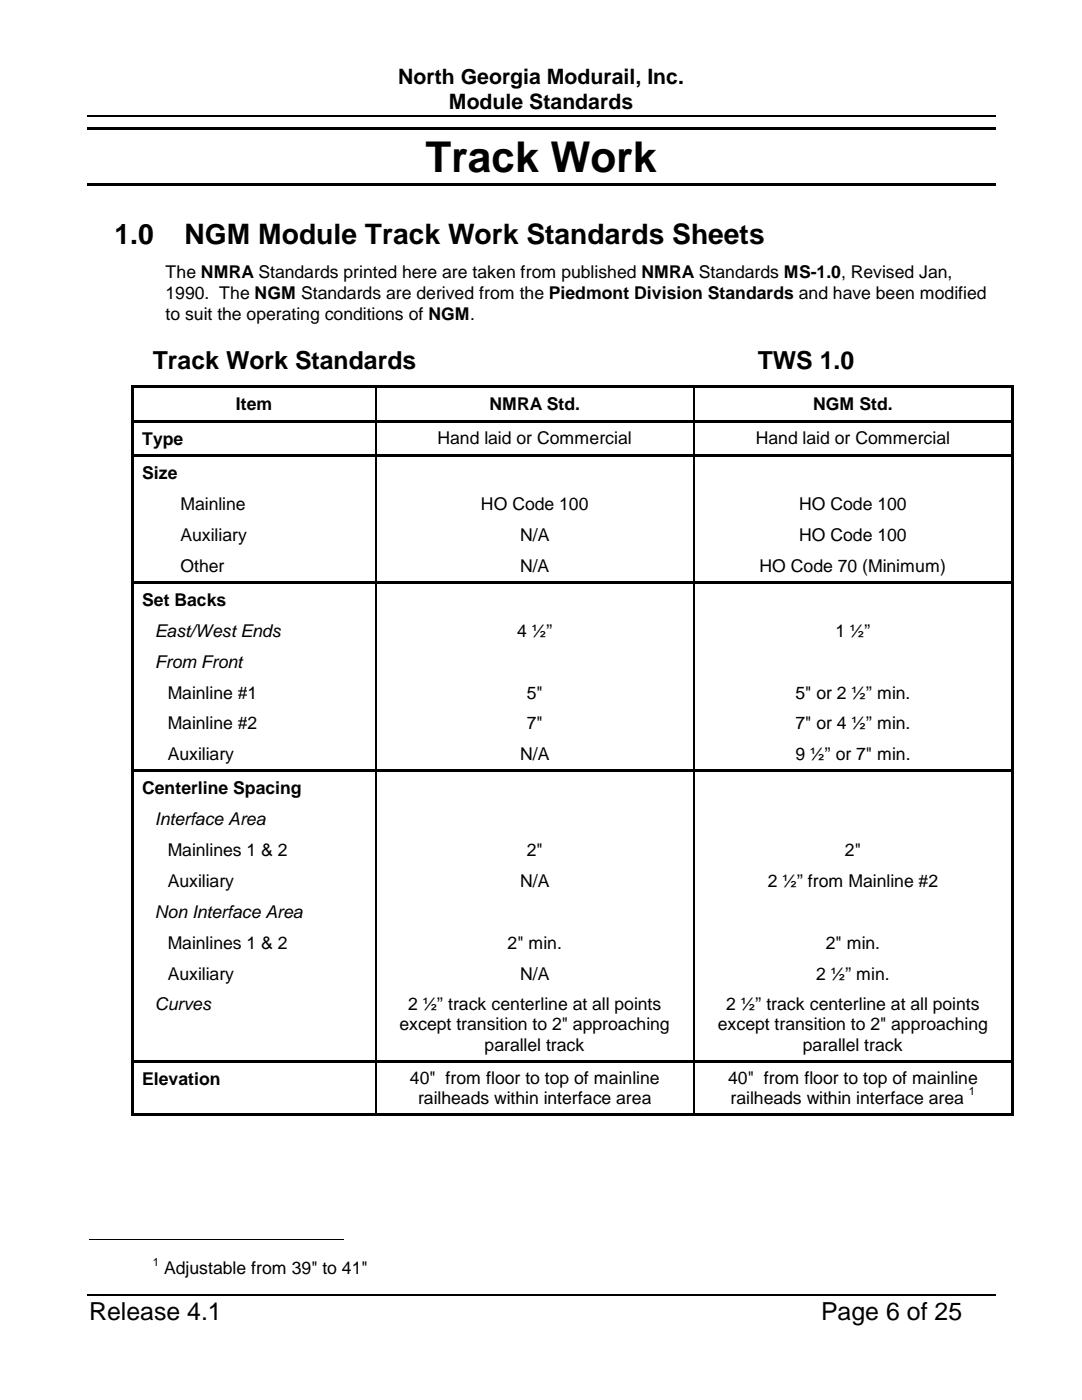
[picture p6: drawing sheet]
<svg xmlns="http://www.w3.org/2000/svg" width="216mm" height="279mm" viewBox="0 0 216 279" stroke-linecap="round" stroke-linejoin="round" font-family="sans-serif">
<defs><g id="words">
<text font-size="8.5" x="84.9" y="34.4">Track Work</text>
<g font-size="5.6">
<text x="22.9" y="48.8">1.0</text>
<text x="36.8" y="48.8">NGM Module Track Work Standards Sheets</text>
</g>
<g font-size="5">
<text x="30.5" y="73.7">Track Work Standards</text>
<text x="151.2" y="73.7">TWS 1.0</text>
<text x="17.8" y="263.5">Release 4.1</text>
<text x="163.8" y="263.5">Page 6 of 25</text>
</g>
<g font-size="4.2">
<text x="79.4" y="16.8">North Georgia Modurail, Inc.</text>
<text x="89.6" y="21.8">Module Standards</text>
</g>
<g font-size="3.5">
<text x="33" y="55.5">The NMRA Standards printed here are taken from published NMRA Standards MS-1.0, Revised Jan,</text>
<text x="33" y="59.7">1990. The NGM Standards are derived from the Piedmont Division Standards and have been modified</text>
<text x="33" y="63.9">to suit the operating conditions of NGM.</text>
<text x="47.1" y="81.9">Item</text>
<text x="97.6" y="81.9">NMRA Std.</text>
<text x="162.2" y="81.9">NGM Std.</text>
<text x="28.4" y="88.8">Type</text>
<text x="87.3" y="88.6">Hand laid or Commercial</text>
<text x="150.8" y="88.6">Hand laid or Commercial</text>
<text x="28.4" y="95.6">Size</text>
<text x="36" y="101.8">Mainline</text>
<text x="96" y="101.8">HO Code 100</text>
<text x="159.5" y="101.8">HO Code 100</text>
<text x="36" y="107.9">Auxiliary</text>
<text x="103.8" y="107.9">N/A</text>
<text x="159.5" y="107.9">HO Code 100</text>
<text x="36" y="114.1">Other</text>
<text x="103.8" y="114.1">N/A</text>
<text x="151.6" y="114.1">HO Code 70 (Minimum)</text>
<text x="28.4" y="120.9">Set Backs</text>
<text x="30.9" y="127.1">East/West Ends</text>
<text x="103.2" y="127.1">4 ½”</text>
<text x="166.7" y="127.1">1 ½”</text>
<text x="30.9" y="133.3">From Front</text>
<text x="33.5" y="139.4">Mainline #1</text>
<text x="105.1" y="139.4">5&quot;</text>
<text x="158.7" y="139.4">5&quot; or 2 ½” min.</text>
<text x="33.5" y="145.6">Mainline #2</text>
<text x="105.1" y="145.6">7&quot;</text>
<text x="158.7" y="145.6">7&quot; or 4 ½” min.</text>
<text x="33.5" y="151.7">Auxiliary</text>
<text x="103.8" y="151.7">N/A</text>
<text x="158.7" y="151.7">9 ½” or 7&quot; min.</text>
<text x="28.4" y="158.5">Centerline Spacing</text>
<text x="30.9" y="164.7">Interface Area</text>
<text x="33.5" y="170.9">Mainlines 1 &amp; 2</text>
<text x="105.1" y="170.9">2&quot;</text>
<text x="168.6" y="170.9">2&quot;</text>
<text x="33.5" y="177">Auxiliary</text>
<text x="103.8" y="177">N/A</text>
<text x="153.2" y="177">2 ½” from Mainline #2</text>
<text x="30.9" y="183.2">Non Interface Area</text>
<text x="33.5" y="189.4">Mainlines 1 &amp; 2</text>
<text x="101.3" y="189.4">2&quot; min.</text>
<text x="164.8" y="189.4">2&quot; min.</text>
<text x="33.5" y="195.5">Auxiliary</text>
<text x="103.8" y="195.5">N/A</text>
<text x="162.8" y="195.5">2 ½” min.</text>
<text x="30.9" y="201.6">Curves</text>
<text x="81.4" y="201.6">2 ½” track centerline at all points</text>
<text x="144.9" y="201.6">2 ½” track centerline at all points</text>
<text x="79.7" y="205.7">except transition to 2&quot; approaching</text>
<text x="96.7" y="209.7">parallel track</text>
<text x="143.2" y="205.7">except transition to 2&quot; approaching</text>
<text x="160.2" y="209.7">parallel track</text>
<text x="28.4" y="216.5">Elevation</text>
<text x="81.8" y="216.4">40&quot; from floor to top of mainline</text>
<text x="83.4" y="220.4">railheads within interface area</text>
<text x="145.3" y="216.4">40&quot; from floor to top of mainline</text>
<text x="145.8" y="220.4">railheads within interface area</text>
<text x="32.7" y="254.3">Adjustable from 39&quot; to 41&quot;</text>
</g>
<g font-size="2.3">
<text x="193.3" y="218.6">1</text>
<text x="30.5" y="252.6">1</text>
</g>
</g></defs>
<g fill="none" stroke="#000" stroke-width=".25">
<path d="M17.3 23.2h181.3M74.9 77.5v6.3M138.4 77.5v6.3M74.9 84.3v6.3M74.9 91.2v24.7M138.4 84.3v6.3M138.4 91.2v24.7M74.9 116.5v37M138.4 116.5v37M74.9 154.1v57.4M138.4 154.1v57.4M74.9 212v10.2"/>
<path d="M138.4 212v10.2M17.3 258.4h181.3"/>
</g>
<g fill="#000">
<path d="M17.3 25.4h181.3v.5h-181.3zM17.3 36.5h181.3v.5h-181.3zM26.2 76.9h.5v.6h-.5zM26.2 76.9h.5v.5h-.5zM26.2 77.5h.5v6.3h-.5zM26.7 76.9h48.1v.5h-48.1zM74.8 77.4l.3 .1zM74.8 76.9h.5v.5h-.5zM75.3 76.9h63v.5h-63zM138.3 77.4l.3 .1zM138.3 76.9h.5v.5h-.5zM138.8 76.9h62.9v.5h-62.9z"/>
<path d="M201.7 76.9h.5v.6h-.5zM201.7 76.9h.5v.5h-.5zM201.7 77.5h.5v6.3h-.5zM26.2 83.8h.5v.5h-.5zM26.2 84.3h.5v6.3h-.5zM26.2 90.6h.5v.6h-.5zM26.2 91.2h.5v6.3h-.5zM26.2 97.5h.5v6.1h-.5zM26.7 83.8h48.1v.5h-48.1zM26.7 90.6h48.1v.5h-48.1zM74.8 84.3h.3zM74.8 83.8h.5v.5h-.5z"/>
<path d="M74.8 91.1l.3 .1zM74.8 90.6h.5v.5h-.5zM75.3 83.8h63v.5h-63zM75.3 90.6h63v.5h-63zM138.3 84.3h.3zM138.3 83.8h.5v.5h-.5zM138.3 91.1l.3 .1zM138.3 90.6h.5v.5h-.5zM138.8 83.8h62.9v.5h-62.9zM138.8 90.6h62.9v.5h-62.9zM201.7 83.8h.5v.5h-.5zM201.7 84.3h.5v6.3h-.5z"/>
<path d="M201.7 90.6h.5v.6h-.5zM201.7 91.2h.5v6.3h-.5zM201.7 97.5h.5v6.1h-.5zM26.2 103.6h.5v6.2h-.5zM26.2 109.8h.5v6.1h-.5zM26.2 115.9h.5v.6h-.5zM26.2 116.5h.5v6.3h-.5zM26.7 115.9h48.1v.5h-48.1zM74.8 116.4l.3 .1zM74.8 115.9h.5v.5h-.5zM75.3 115.9h63v.5h-63zM138.3 116.4l.3 .1z"/>
<path d="M138.3 115.9h.5v.5h-.5zM138.8 115.9h62.9v.5h-62.9zM201.7 103.6h.5v6.2h-.5zM201.7 109.8h.5v6.1h-.5zM201.7 115.9h.5v.6h-.5zM201.7 116.5h.5v6.3h-.5zM26.2 122.8h.5v6.1h-.5zM26.2 128.9h.5v6.2h-.5zM26.2 135.1h.5v6.2h-.5zM201.7 122.8h.5v6.1h-.5zM201.7 128.9h.5v6.2h-.5zM201.7 135.1h.5v6.2h-.5z"/>
<path d="M26.2 141.3h.5v6.1h-.5zM26.2 147.4h.5v6.1h-.5zM26.2 153.5h.5v.6h-.5zM26.2 154.1h.5v6.3h-.5zM26.7 153.5h48.1v.6h-48.1zM74.8 154.1h.3zM74.8 153.5h.5v.6h-.5zM75.3 153.5h63v.6h-63zM138.3 154.1h.3zM138.3 153.5h.5v.6h-.5zM138.8 153.5h62.9v.6h-62.9zM201.7 141.3h.5v6.1h-.5z"/>
<path d="M201.7 147.4h.5v6.1h-.5zM201.7 153.5h.5v.6h-.5zM201.7 154.1h.5v6.3h-.5zM26.2 160.4h.5v6.2h-.5zM26.2 166.6h.5v6.1h-.5zM26.2 172.7h.5v6.2h-.5zM26.2 178.9h.5v6.1h-.5zM201.7 160.4h.5v6.2h-.5zM201.7 166.6h.5v6.1h-.5zM201.7 172.7h.5v6.2h-.5zM201.7 178.9h.5v6.1h-.5zM26.2 185h.5v6.2h-.5z"/>
<path d="M26.2 191.2h.5v6.1h-.5zM26.2 197.3h.5v14.2h-.5zM201.7 185h.5v6.2h-.5zM201.7 191.2h.5v6.1h-.5zM201.7 197.3h.5v14.2h-.5zM26.2 211.5h.5v.5h-.5zM26.2 212h.5v10.2h-.5zM26.7 211.5h48.1v.5h-48.1zM74.8 212h.3zM74.8 211.5h.5v.5h-.5zM75.3 211.5h63v.5h-63zM138.3 212h.3z"/>
<path d="M138.3 211.5h.5v.5h-.5zM138.8 211.5h62.9v.5h-62.9zM201.7 211.5h.5v.5h-.5zM201.7 212h.5v10.2h-.5zM26.2 222.2h.5v.5h-.5zM26.7 222.2h48.1v.5h-48.1zM74.8 222.2h.5v.5h-.5zM75.3 222.2h63v.5h-63zM138.3 222.2h.5v.5h-.5zM138.8 222.2h62.9v.5h-62.9zM201.7 222.2h.5v.5h-.5z"/>
</g>
<path d="M17.8 247.4h50.8" fill="none" stroke="#000" stroke-width=".2"/>
<use href="#words"/>
</svg>
